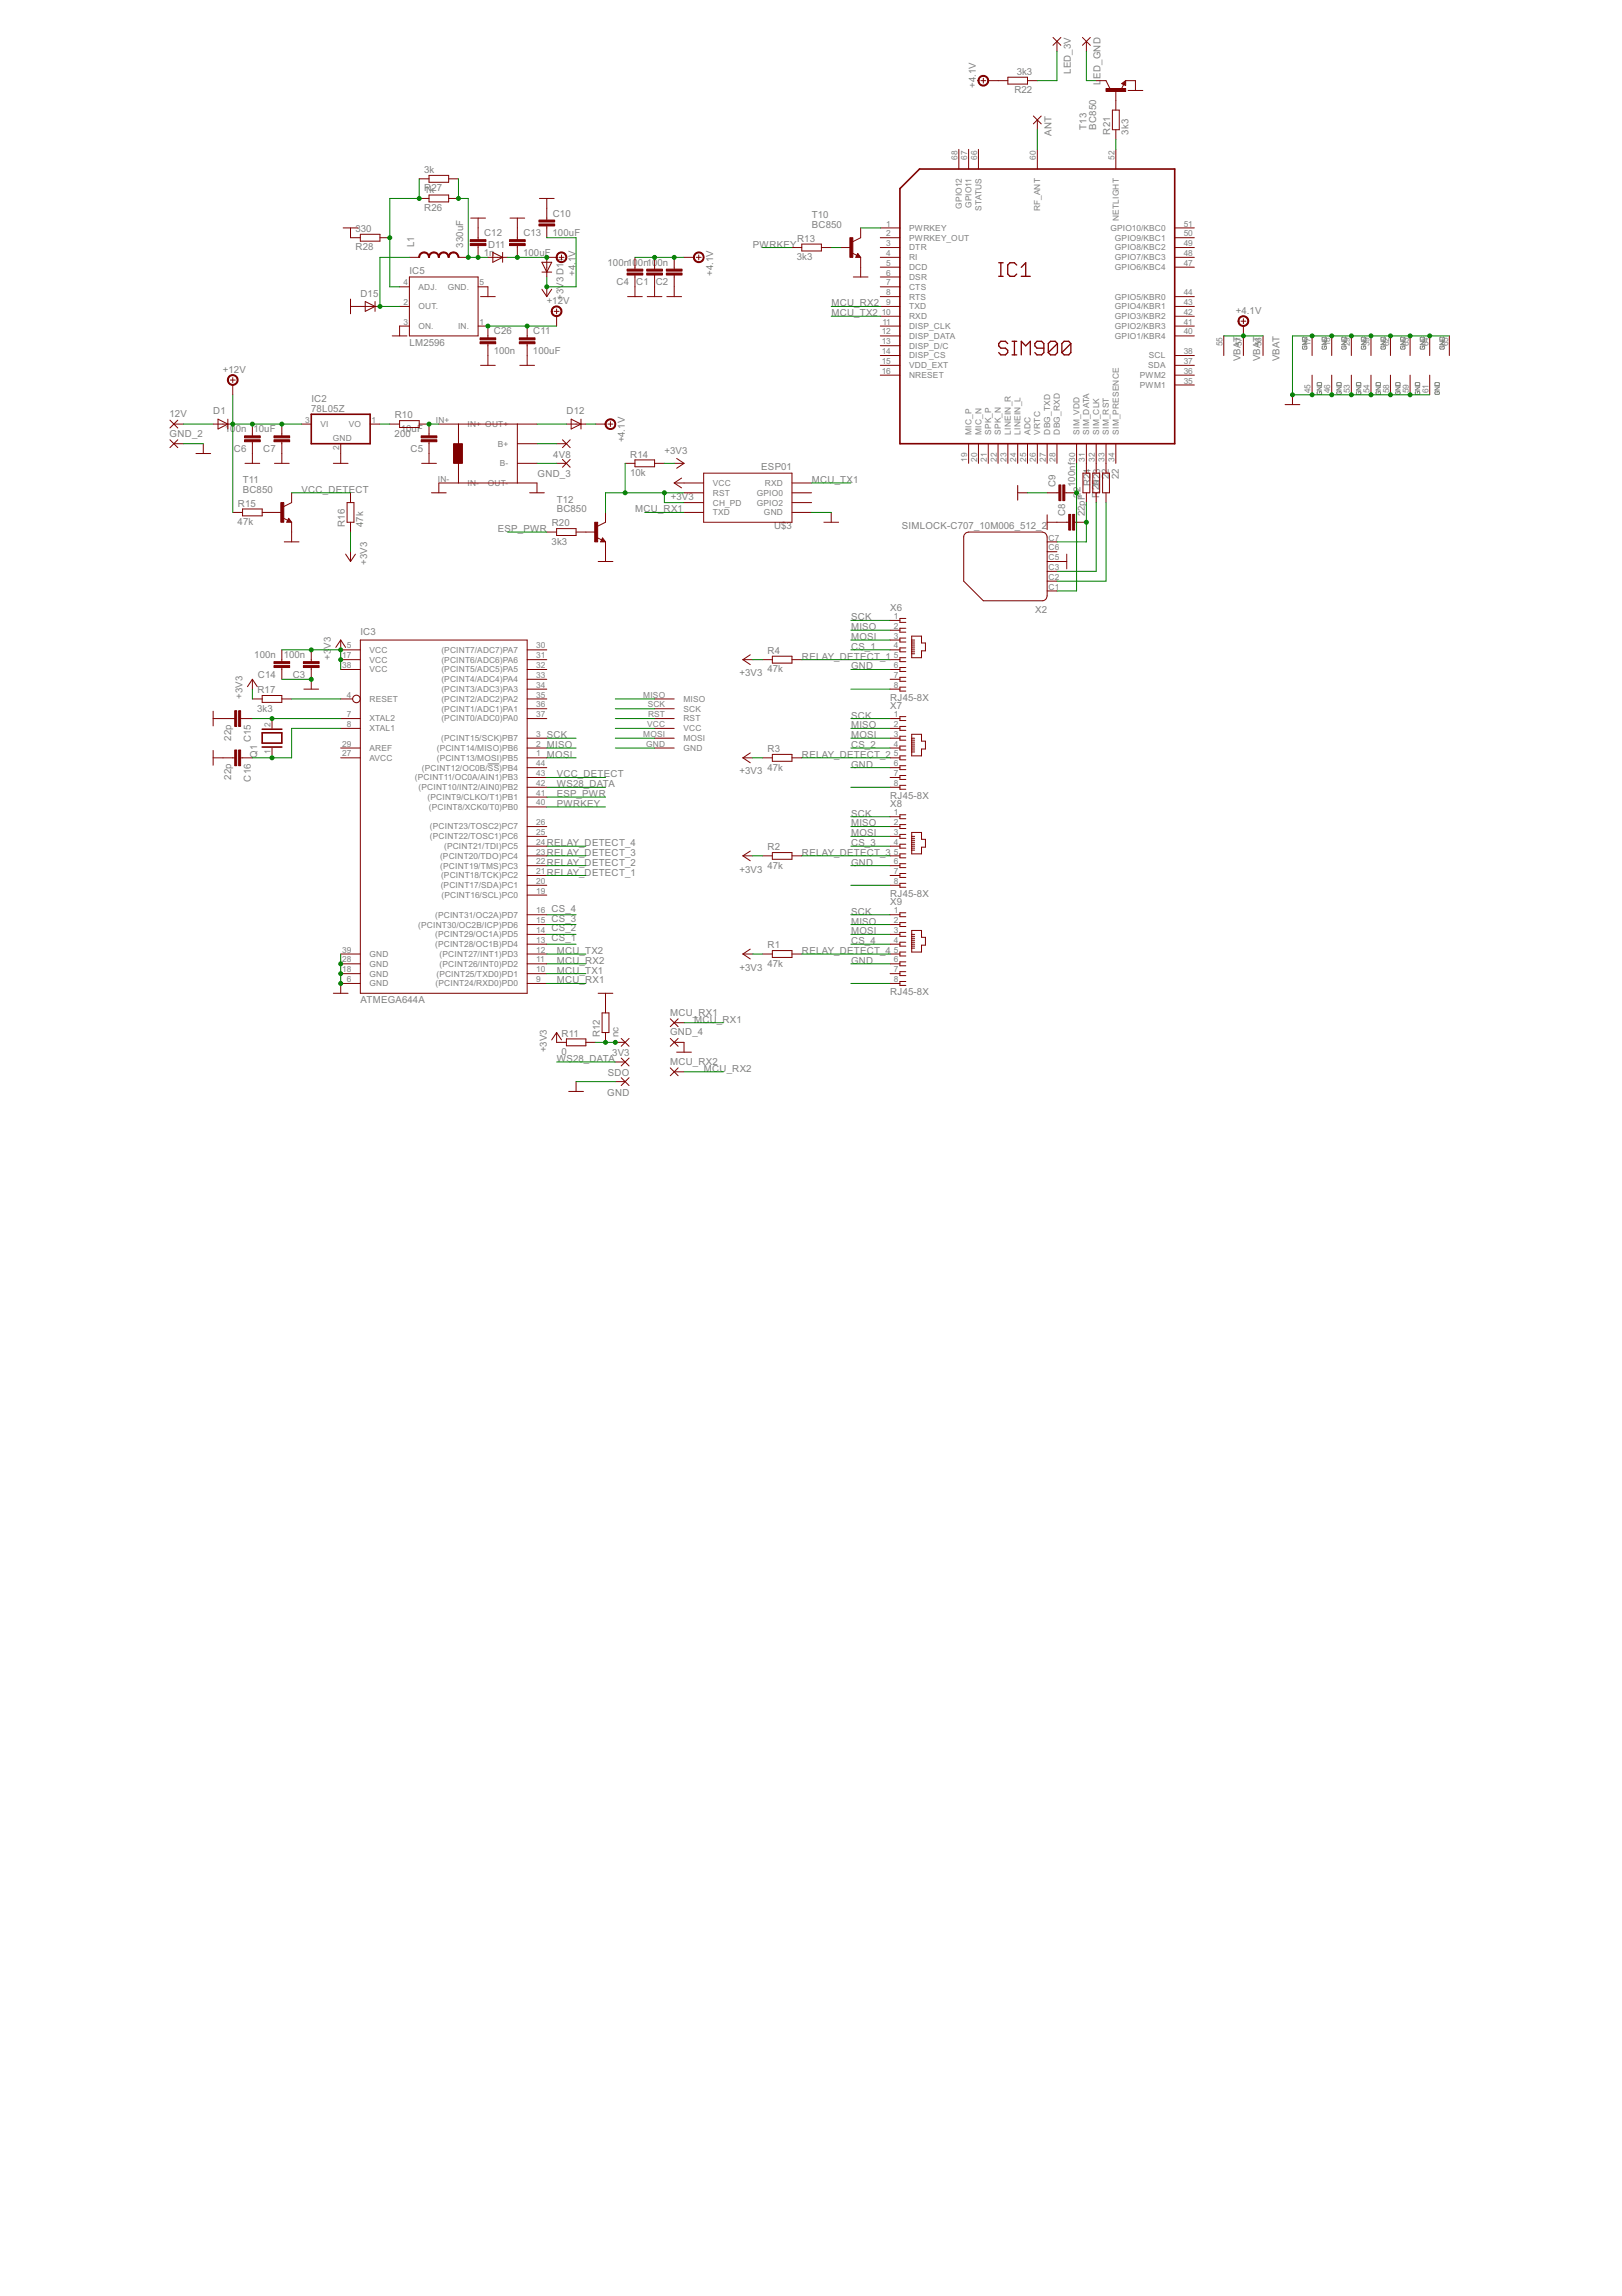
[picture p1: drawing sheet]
<svg xmlns="http://www.w3.org/2000/svg" width="210mm" height="297mm" viewBox="0 0 210 297" stroke-linecap="round" stroke-linejoin="round" font-family="sans-serif">
<defs><g id="words">
<g font-size="1.4" fill="#808080">
<text x="126.3" y="11.4" transform="rotate(-90 126.3 11.4)">+4.1V</text>
<text x="131.6" y="9.7">3k3</text>
<text x="138.6" y="9.6" transform="rotate(-90 138.6 9.6)">LED_3V</text>
<text x="142.4" y="10.9" transform="rotate(-90 142.4 10.9)">LED_GND</text>
<text x="131.3" y="12.1">R22</text>
<text x="136.1" y="17.5" transform="rotate(-90 136.1 17.5)">ANT</text>
<text x="140.6" y="16.8" transform="rotate(-90 140.6 16.8)">T13</text>
<text x="141.9" y="16.8" transform="rotate(-90 141.9 16.8)">BC850</text>
<text x="143.6" y="17.4" transform="rotate(-90 143.6 17.4)">R21</text>
<text x="146" y="17.4" transform="rotate(-90 146 17.4)">3k3</text>
<text x="54.9" y="22.4">3k</text>
<text x="46" y="30">330</text>
<text x="54.9" y="24.9">1k</text>
<text x="54.9" y="27.3">R26</text>
<text x="54.9" y="24.8">R27</text>
<text x="71.5" y="28">C10</text>
<text x="105.1" y="29.5">BC850</text>
<text x="105.1" y="28.2">T10</text>
<text x="46" y="32.4">R28</text>
<text x="53" y="35.5">IC5</text>
<text x="53.6" y="32" transform="rotate(-90 53.6 32)">L1</text>
<text x="60" y="32" transform="rotate(-90 60 32)">330uF</text>
<text x="62.6" y="33.1">1n</text>
<text x="62.6" y="30.6">C12</text>
<text x="63.2" y="32">D11</text>
<text x="67.7" y="33.1">100uF</text>
<text x="67.7" y="30.6">C13</text>
<text x="71.5" y="30.6">100uF</text>
<text x="74.5" y="35.7" transform="rotate(-90 74.5 35.7)">+4.1V</text>
<text x="78.6" y="34.4">100n100n100n</text>
<text x="92.3" y="35.7" transform="rotate(-90 92.3 35.7)">+4.1V</text>
<text x="97.4" y="32">PWRKEY</text>
<text x="103.1" y="33.7">3k3</text>
<text x="103.2" y="31.3">R13</text>
<text x="46.6" y="38.4">D15</text>
<text x="70.8" y="39.3">+12V</text>
<text x="72.9" y="38.8" transform="rotate(-90 72.9 38.8)">+3V3D14</text>
<text x="79.8" y="36.9">C4 C1 C2</text>
<text x="107.6" y="40.9">MCU_TX2</text>
<text x="107.6" y="39.6">MCU_RX2</text>
<text x="159.9" y="40.6">+4.1V</text>
<text x="53" y="44.7">LM2596</text>
<text x="63.9" y="45.8">100n</text>
<text x="63.9" y="43.3">C26</text>
<text x="69" y="45.8">100uF</text>
<text x="69" y="43.3">C11</text>
<text x="160.5" y="46.7" transform="rotate(-90 160.5 46.7)">VBAT</text>
<text x="163.1" y="46.7" transform="rotate(-90 163.1 46.7)">VBAT</text>
<text x="165.6" y="46.7" transform="rotate(-90 165.6 46.7)">VBAT</text>
<text x="21.9" y="53.9">12V</text>
<text x="27.6" y="53.6">D1</text>
<text x="28.8" y="48.2">+12V</text>
<text x="40.3" y="53.3">78L05Z</text>
<text x="40.3" y="52">IC2</text>
<text x="73.3" y="53.6">D12</text>
<text x="22" y="56.5">GND_2</text>
<text x="29.1" y="56">10</text>
<text x="30.3" y="58.5">C6</text>
<text x="30.5" y="56">0n 10uF</text>
<text x="34.1" y="58.5">C7</text>
<text x="51.1" y="56.5">200</text>
<text x="51.1" y="54.1">R10</text>
<text x="51.9" y="56">10uF</text>
<text x="53.1" y="58.5">C5</text>
<text x="71.6" y="59.2">4V8</text>
<text x="80.8" y="57.2" transform="rotate(-90 80.8 57.2)">+4.1V</text>
<text x="81.6" y="59.2">R14</text>
<text x="86" y="58.7">+3V3</text>
<text x="30.8" y="65.6">R15</text>
<text x="31.4" y="63.8">BC850</text>
<text x="31.4" y="62.5">T11</text>
<text x="39" y="63.8">VCC_DETECT</text>
<text x="69.6" y="61.8">GND_3</text>
<text x="72" y="65">T12</text>
<text x="81.5" y="61.6">10k</text>
<text x="86.8" y="64.6">+3V3</text>
<text x="98.5" y="60.8">ESP01</text>
<text x="105.1" y="62.5">MCU_TX1</text>
<text x="136.6" y="63" transform="rotate(-90 136.6 63)">C9</text>
<text x="139.1" y="63" transform="rotate(-90 139.1 63)">100nf</text>
<text x="139.8" y="64.4" transform="rotate(-90 139.8 64.4)">22</text>
<text x="141.1" y="62.9" transform="rotate(-90 141.1 62.9)">R24</text>
<text x="142.2" y="64.4" transform="rotate(-90 142.2 64.4)">R2R23</text>
<text x="142.2" y="62.7" transform="rotate(-90 142.2 62.7)">5</text>
<text x="143.5" y="62" transform="rotate(-90 143.5 62)">22</text>
<text x="144.8" y="62" transform="rotate(-90 144.8 62)">22</text>
<text x="30.8" y="67.9">47k</text>
<text x="44.6" y="68.2" transform="rotate(-90 44.6 68.2)">R16</text>
<text x="47" y="68.2" transform="rotate(-90 47 68.2)">47k</text>
<text x="64.4" y="68.8">ESP_PWR</text>
<text x="71.4" y="70.5">3k3</text>
<text x="71.4" y="68.1">R20</text>
<text x="72" y="66.3">BC850</text>
<text x="82.2" y="66.3">MCU_RX1</text>
<text x="100.2" y="68.5">U$3</text>
<text x="116.7" y="68.5">SIMLOCK-C707_10M006_512_2</text>
<text x="137.9" y="66.8" transform="rotate(-90 137.9 66.8)">C8</text>
<text x="140.4" y="66.8" transform="rotate(-90 140.4 66.8)">22pF</text>
<text x="47.5" y="73.1" transform="rotate(-90 47.5 73.1)">+3V3</text>
<text x="42.8" y="83.9" transform="rotate(-90 42.8 83.9)">V3</text>
<text x="46.6" y="82.2">IC3</text>
<text x="110.1" y="81.5">MISO</text>
<text x="110.1" y="80.3">SCK</text>
<text x="110.1" y="82.8">MOSI</text>
<text x="115.2" y="79">X6</text>
<text x="134" y="79.2">X2</text>
<text x="32.9" y="85.2">100n</text>
<text x="33.3" y="89.7">R17</text>
<text x="33.4" y="87.7">C14</text>
<text x="36.7" y="85.2">100n</text>
<text x="37.9" y="87.7">C3</text>
<text x="42.8" y="85.3" transform="rotate(-90 42.8 85.3)">+3</text>
<text x="95.7" y="87.5">+3V3</text>
<text x="99.3" y="87">47k</text>
<text x="99.3" y="84.6">R4</text>
<text x="103.8" y="85.3">RELAY_DETECT_1</text>
<text x="110.1" y="86.6">GND</text>
<text x="110.1" y="84.1">CS_1</text>
<text x="29.9" y="95.8" transform="rotate(-90 29.9 95.8)">22p</text>
<text x="31.4" y="90.4" transform="rotate(-90 31.4 90.4)">+3V3</text>
<text x="33.3" y="92.1">3k3</text>
<text x="70.8" y="95.5">SCK</text>
<text x="110.1" y="94.2">MISO</text>
<text x="110.1" y="93">SCK</text>
<text x="110.1" y="95.5">MOSI</text>
<text x="115.2" y="90.7">RJ45-8X</text>
<text x="115.2" y="91.7">X7</text>
<text x="29.9" y="100.9" transform="rotate(-90 29.9 100.9)">22p</text>
<text x="32.5" y="101.1" transform="rotate(-90 32.5 101.1)">C16</text>
<text x="32.5" y="96" transform="rotate(-90 32.5 96)">C15</text>
<text x="33.3" y="98" transform="rotate(-90 33.3 98)">Q1</text>
<text x="70.8" y="96.8">MISO</text>
<text x="70.8" y="98">MOSI</text>
<text x="72" y="100.6">VCC_DETECT</text>
<text x="72" y="101.8">WS28_DATA</text>
<text x="95.7" y="100.2">+3V3</text>
<text x="99.3" y="99.7">47k</text>
<text x="99.3" y="97.3">R3</text>
<text x="103.8" y="98">RELAY_DETECT_2</text>
<text x="110.1" y="99.3">GND</text>
<text x="110.1" y="96.8">CS_2</text>
<text x="72" y="104.4">PWRKEY</text>
<text x="72" y="103.1">ESP_PWR</text>
<text x="110.1" y="106.9">MISO</text>
<text x="110.1" y="105.7">SCK</text>
<text x="115.2" y="103.4">RJ45-8X</text>
<text x="115.2" y="104.4">X8</text>
<text x="70.8" y="113.3">RELAY_DETECT_1</text>
<text x="70.8" y="112">RELAY_DETECT_2</text>
<text x="70.8" y="110.7">RELAY_DETECT_3</text>
<text x="70.8" y="109.5">RELAY_DETECT_4</text>
<text x="95.7" y="112.9">+3V3</text>
<text x="99.3" y="112.4">47k</text>
<text x="99.3" y="110">R2</text>
<text x="103.8" y="110.7">RELAY_DETECT_3</text>
<text x="110.1" y="112">GND</text>
<text x="110.1" y="108.2">MOSI</text>
<text x="110.1" y="109.5">CS_3</text>
<text x="71.4" y="119.2">CS_3</text>
<text x="71.4" y="118">CS_4</text>
<text x="110.1" y="119.6">MISO</text>
<text x="110.1" y="118.4">SCK</text>
<text x="115.2" y="116.1">RJ45-8X</text>
<text x="115.2" y="117.1">X9</text>
<text x="71.4" y="121.8">CS_1</text>
<text x="71.4" y="120.5">CS_2</text>
<text x="72" y="126">MCU_TX1</text>
<text x="72" y="123.4">MCU_TX2</text>
<text x="72" y="124.7">MCU_RX2</text>
<text x="95.7" y="125.6">+3V3</text>
<text x="99.3" y="125.1">47k</text>
<text x="99.3" y="122.7">R1</text>
<text x="103.8" y="123.4">RELAY_DETECT_4</text>
<text x="110.1" y="124.7">GND</text>
<text x="110.1" y="120.9">MOSI</text>
<text x="110.1" y="122.2">CS_4</text>
<text x="46.6" y="129.8">ATMEGA644A</text>
<text x="72" y="127.2">MCU_RX1</text>
<text x="86.7" y="131.4">MCU_RX1</text>
<text x="115.2" y="128.8">RJ45-8X</text>
<text x="70.8" y="136.1" transform="rotate(-90 70.8 136.1)">+3V3</text>
<text x="72" y="137.4">WS28_DATA</text>
<text x="72.7" y="136.5">0</text>
<text x="72.7" y="134.1">R11</text>
<text x="77.6" y="134.2" transform="rotate(-90 77.6 134.2)">R12</text>
<text x="79.2" y="136.7">3V3</text>
<text x="80" y="134.2" transform="rotate(-90 80 134.2)">nc</text>
<text x="86.7" y="133.9">GND_4</text>
<text x="86.7" y="137.7">MCU_RX2</text>
<text x="89.8" y="132.3">MCU_RX1</text>
<text x="78.6" y="141.7">GND</text>
<text x="78.7" y="139.2">SDO</text>
<text x="91.1" y="138.7">MCU_RX2</text>
</g>
<g font-size="1.2" fill="#808080">
<text x="123.9" y="20.7" transform="rotate(-90 123.9 20.7)">68</text>
<text x="125.2" y="20.7" transform="rotate(-90 125.2 20.7)">67</text>
<text x="126.4" y="20.7" transform="rotate(-90 126.4 20.7)">66</text>
<text x="134.1" y="20.7" transform="rotate(-90 134.1 20.7)">60</text>
<text x="144.2" y="20.7" transform="rotate(-90 144.2 20.7)">52</text>
<text x="114.7" y="29.3">1</text>
<text x="117.6" y="29.9">PWRKEY</text>
<text x="124.5" y="27" transform="rotate(-90 124.5 27)">GPIO12</text>
<text x="125.7" y="26.9" transform="rotate(-90 125.7 26.9)">GPIO11</text>
<text x="127" y="27.3" transform="rotate(-90 127 27.3)">STATUS</text>
<text x="134.6" y="27.4" transform="rotate(-90 134.6 27.4)">RF_ANT</text>
<text x="143.7" y="29.9">GPIO10/KBC0</text>
<text x="144.8" y="28.6" transform="rotate(-90 144.8 28.6)">NETLIGHT</text>
<text x="153.2" y="29.3">51</text>
<text x="114.7" y="30.6">2</text>
<text x="114.7" y="31.8">3</text>
<text x="114.7" y="33.1">4</text>
<text x="114.7" y="34.4">5</text>
<text x="114.7" y="35.7">6</text>
<text x="117.6" y="31.1">PWRKEY_OUT</text>
<text x="117.6" y="32.4">DTR</text>
<text x="117.6" y="33.7">RI</text>
<text x="117.6" y="34.9">DCD</text>
<text x="144.3" y="34.9">GPIO6/KBC4</text>
<text x="144.3" y="33.7">GPIO7/KBC3</text>
<text x="144.3" y="32.4">GPIO8/KBC2</text>
<text x="144.3" y="31.1">GPIO9/KBC1</text>
<text x="153.2" y="34.4">47</text>
<text x="153.2" y="33.1">48</text>
<text x="153.2" y="31.8">49</text>
<text x="153.2" y="30.6">50</text>
<text x="52.2" y="36.9">4</text>
<text x="52.2" y="39.5">2</text>
<text x="54.2" y="37.5">ADJ.</text>
<text x="54.2" y="40">OUT.</text>
<text x="57.9" y="37.5">GND.</text>
<text x="62" y="36.9">5</text>
<text x="114.1" y="40.7">10</text>
<text x="114.7" y="36.9">7</text>
<text x="114.7" y="38.2">8</text>
<text x="114.7" y="39.5">9</text>
<text x="117.6" y="36.2">DSR</text>
<text x="117.6" y="37.5">CTS</text>
<text x="117.6" y="38.8">RTS</text>
<text x="117.6" y="40">TXD</text>
<text x="117.6" y="41.3">RXD</text>
<text x="144.3" y="41.3">GPIO3/KBR2</text>
<text x="144.3" y="40">GPIO4/KBR1</text>
<text x="144.3" y="38.8">GPIO5/KBR0</text>
<text x="153.2" y="40.7">42</text>
<text x="153.2" y="39.5">43</text>
<text x="153.2" y="38.2">44</text>
<text x="52.2" y="42">3</text>
<text x="54.2" y="42.6">ON.</text>
<text x="59.3" y="42.6">IN.</text>
<text x="62" y="42">1</text>
<text x="114.1" y="43.3">12</text>
<text x="114.1" y="44.5">13</text>
<text x="114.1" y="45.8">14</text>
<text x="114.1" y="47.1">15</text>
<text x="114.2" y="42">11</text>
<text x="117.6" y="42.6">DISP_CLK</text>
<text x="117.6" y="43.8">DISP_DATA</text>
<text x="117.6" y="45.1">DISP_D/C</text>
<text x="117.6" y="46.4">DISP_CS</text>
<text x="117.6" y="47.6">VDD_EXT</text>
<text x="144.3" y="43.8">GPIO1/KBR4</text>
<text x="144.3" y="42.6">GPIO2/KBR3</text>
<text x="148.6" y="47.6">SDA</text>
<text x="148.7" y="46.4">SCL</text>
<text x="153.2" y="47.1">37</text>
<text x="153.2" y="45.8">38</text>
<text x="153.2" y="43.3">40</text>
<text x="153.2" y="42">41</text>
<text x="158.2" y="44.8" transform="rotate(-90 158.2 44.8)">55</text>
<text x="160.7" y="44.8" transform="rotate(-90 160.7 44.8)">57</text>
<text x="163.3" y="44.8" transform="rotate(-90 163.3 44.8)">56</text>
<text x="169.6" y="44.8" transform="rotate(-90 169.6 44.8)">17</text>
<text x="172.2" y="44.8" transform="rotate(-90 172.2 44.8)">18</text>
<text x="174.7" y="44.8" transform="rotate(-90 174.7 44.8)">29</text>
<text x="177.2" y="44.8" transform="rotate(-90 177.2 44.8)">39</text>
<text x="179.8" y="44.8" transform="rotate(-90 179.8 44.8)">62</text>
<text x="182.3" y="44.8" transform="rotate(-90 182.3 44.8)">63</text>
<text x="184.8" y="44.8" transform="rotate(-90 184.8 44.8)">64</text>
<text x="187.4" y="44.8" transform="rotate(-90 187.4 44.8)">65</text>
<text x="114.1" y="48.3">16</text>
<text x="117.6" y="48.9">NRESET</text>
<text x="147.5" y="50.2">PWM1</text>
<text x="147.5" y="48.9">PWM2</text>
<text x="153.2" y="49.6">35</text>
<text x="153.2" y="48.3">36</text>
<text x="169.6" y="50.9" transform="rotate(-90 169.6 50.9)">45</text>
<text x="172.2" y="50.9" transform="rotate(-90 172.2 50.9)">46</text>
<text x="174.7" y="50.9" transform="rotate(-90 174.7 50.9)">53</text>
<text x="177.2" y="50.9" transform="rotate(-90 177.2 50.9)">54</text>
<text x="179.8" y="50.9" transform="rotate(-90 179.8 50.9)">58</text>
<text x="182.3" y="50.9" transform="rotate(-90 182.3 50.9)">59</text>
<text x="184.8" y="50.9" transform="rotate(-90 184.8 50.9)">61</text>
<text x="39.5" y="54.7">3</text>
<text x="41.5" y="55.3">VI</text>
<text x="43.1" y="57">GND</text>
<text x="43.9" y="58.2" transform="rotate(-90 43.9 58.2)">2</text>
<text x="45.1" y="55.3">VO</text>
<text x="48.1" y="54.7">1</text>
<text x="56.4" y="54.7">IN+</text>
<text x="60.5" y="55.3">IN+ OUT+</text>
<text x="64.4" y="57.8">B+</text>
<text x="125.2" y="59.8" transform="rotate(-90 125.2 59.8)">19</text>
<text x="125.7" y="56.2" transform="rotate(-90 125.7 56.2)">MIC_P</text>
<text x="126.4" y="59.8" transform="rotate(-90 126.4 59.8)">20</text>
<text x="127" y="56.2" transform="rotate(-90 127 56.2)">MIC_N</text>
<text x="127.7" y="59.8" transform="rotate(-90 127.7 59.8)">21</text>
<text x="128.3" y="56.2" transform="rotate(-90 128.3 56.2)">SPK_P</text>
<text x="129" y="59.8" transform="rotate(-90 129 59.8)">22</text>
<text x="129.5" y="56.2" transform="rotate(-90 129.5 56.2)">SPK_N</text>
<text x="130.3" y="59.8" transform="rotate(-90 130.3 59.8)">23</text>
<text x="130.8" y="56.2" transform="rotate(-90 130.8 56.2)">LINEIN_R</text>
<text x="131.5" y="59.8" transform="rotate(-90 131.5 59.8)">24</text>
<text x="132.1" y="56.2" transform="rotate(-90 132.1 56.2)">LINEIN_L</text>
<text x="132.8" y="59.8" transform="rotate(-90 132.8 59.8)">25</text>
<text x="133.3" y="56.2" transform="rotate(-90 133.3 56.2)">ADC</text>
<text x="134.1" y="59.8" transform="rotate(-90 134.1 59.8)">26</text>
<text x="134.6" y="56.2" transform="rotate(-90 134.6 56.2)">VRTC</text>
<text x="135.3" y="59.8" transform="rotate(-90 135.3 59.8)">27</text>
<text x="135.9" y="56.2" transform="rotate(-90 135.9 56.2)">DBG_TXD</text>
<text x="136.6" y="59.8" transform="rotate(-90 136.6 59.8)">28</text>
<text x="137.2" y="56.2" transform="rotate(-90 137.2 56.2)">DBG_RXD</text>
<text x="139.1" y="59.8" transform="rotate(-90 139.1 59.8)">30</text>
<text x="139.7" y="56.2" transform="rotate(-90 139.7 56.2)">SIM_VDD</text>
<text x="140.4" y="59.8" transform="rotate(-90 140.4 59.8)">31</text>
<text x="141" y="56.2" transform="rotate(-90 141 56.2)">SIM_DATA</text>
<text x="141.7" y="59.8" transform="rotate(-90 141.7 59.8)">32</text>
<text x="142.2" y="56.2" transform="rotate(-90 142.2 56.2)">SIM_CLK</text>
<text x="142.9" y="59.8" transform="rotate(-90 142.9 59.8)">33</text>
<text x="143.5" y="56.2" transform="rotate(-90 143.5 56.2)">SIM_RST</text>
<text x="144.2" y="59.8" transform="rotate(-90 144.2 59.8)">34</text>
<text x="144.8" y="56.2" transform="rotate(-90 144.8 56.2)">SIM_PRESENCE</text>
<text x="56.7" y="62.3">IN-</text>
<text x="60.5" y="62.9">IN-</text>
<text x="63.1" y="62.9">OUT-</text>
<text x="64.7" y="60.3">B-</text>
<text x="92.3" y="65.4">CH_PD</text>
<text x="92.3" y="64.1">RST</text>
<text x="92.3" y="62.9">VCC</text>
<text x="97.9" y="65.4">GPIO2</text>
<text x="97.9" y="64.1">GPIO0</text>
<text x="99" y="62.9">RXD</text>
<text x="92.3" y="66.7">TXD</text>
<text x="98.9" y="66.7">GND</text>
<text x="135.7" y="71.2">C6</text>
<text x="135.7" y="69.9">C7</text>
<text x="135.7" y="76.3">C1</text>
<text x="135.7" y="75">C2</text>
<text x="135.7" y="73.7">C3</text>
<text x="135.7" y="72.5">C5</text>
<text x="44.9" y="83.9">5</text>
<text x="69.4" y="83.9">30</text>
<text x="115.7" y="80.1">1</text>
<text x="115.7" y="81.4">2</text>
<text x="115.7" y="82.6">3</text>
<text x="115.7" y="83.9">4</text>
<text x="44.3" y="85.2">17</text>
<text x="44.3" y="86.4">38</text>
<text x="47.8" y="85.7">VCC</text>
<text x="47.8" y="84.5">VCC</text>
<text x="47.8" y="87">VCC</text>
<text x="57.1" y="85.7">(PCINT6/ADC6)PA6</text>
<text x="57.1" y="84.5">(PCINT7/ADC7)PA7</text>
<text x="57.1" y="87">(PCINT5/ADC5)PA5</text>
<text x="57.1" y="88.3">(PCINT4/ADC4)PA4</text>
<text x="57.1" y="89.5">(PCINT3/ADC3)PA3</text>
<text x="69.4" y="85.2">31</text>
<text x="69.4" y="86.4">32</text>
<text x="69.4" y="87.7">33</text>
<text x="69.4" y="89">34</text>
<text x="115.7" y="85.2">5</text>
<text x="115.7" y="86.4">6</text>
<text x="115.7" y="87.7">7</text>
<text x="115.7" y="89">8</text>
<text x="35" y="94.1" transform="rotate(-90 35 94.1)">2</text>
<text x="44.9" y="94.1">8</text>
<text x="44.9" y="92.8">7</text>
<text x="44.9" y="90.2">4</text>
<text x="47.8" y="94.6">XTAL1</text>
<text x="47.8" y="93.3">XTAL2</text>
<text x="47.8" y="90.8">RESET</text>
<text x="57.1" y="95.9">(PCINT15/SCK)PB7</text>
<text x="57.1" y="90.8">(PCINT2/ADC2)PA2</text>
<text x="57.1" y="92.1">(PCINT1/ADC1)PA1</text>
<text x="57.1" y="93.3">(PCINT0/ADC0)PA0</text>
<text x="69.4" y="95.3">3</text>
<text x="69.4" y="90.2">35</text>
<text x="69.4" y="91.5">36</text>
<text x="69.4" y="92.8">37</text>
<text x="83.2" y="90.2">MISO</text>
<text x="83.2" y="95.3">MOSI</text>
<text x="83.8" y="94.1">VCC</text>
<text x="83.8" y="91.5">SCK</text>
<text x="83.9" y="92.8">RST</text>
<text x="88.4" y="90.8">MISO</text>
<text x="88.4" y="92.1">SCK</text>
<text x="88.4" y="93.3">RST</text>
<text x="88.4" y="94.6">VCC</text>
<text x="88.4" y="95.9">MOSI</text>
<text x="115.7" y="92.8">1</text>
<text x="115.7" y="94.1">2</text>
<text x="115.7" y="95.3">3</text>
<text x="35" y="97.5" transform="rotate(-90 35 97.5)">1</text>
<text x="44.3" y="97.9">27</text>
<text x="44.3" y="96.6">29</text>
<text x="47.8" y="98.4">AVCC</text>
<text x="47.8" y="97.1">AREF</text>
<text x="53.7" y="101">(PCINT11/OC0A/AIN1)PB3</text>
<text x="54.6" y="99.7">(PCINT12/OC0B/SS)PB4</text>
<text x="56.5" y="97.1">(PCINT14/MISO)PB6</text>
<text x="56.5" y="98.4">(PCINT13/MOSI)PB5</text>
<text x="69.4" y="96.6">2</text>
<text x="69.4" y="97.9">1</text>
<text x="69.4" y="99.1">44</text>
<text x="69.4" y="100.4">43</text>
<text x="69.4" y="101.7">42</text>
<text x="83.6" y="96.6">GND</text>
<text x="88.4" y="97.1">GND</text>
<text x="115.7" y="96.6">4</text>
<text x="115.7" y="97.9">5</text>
<text x="115.7" y="99.1">6</text>
<text x="115.7" y="100.4">7</text>
<text x="115.7" y="101.7">8</text>
<text x="54.2" y="102.2">(PCINT10/INT2/AIN0)PB2</text>
<text x="55.3" y="103.5">(PCINT9/CLKO/T1)PB1</text>
<text x="55.5" y="104.8">(PCINT8/XCK0/T0)PB0</text>
<text x="55.6" y="107.3">(PCINT23/TOSC2)PC7</text>
<text x="69.4" y="106.7">26</text>
<text x="69.4" y="102.9">41</text>
<text x="69.4" y="104.2">40</text>
<text x="115.7" y="105.5">1</text>
<text x="115.7" y="106.7">2</text>
<text x="55.6" y="108.6">(PCINT22/TOSC1)PC6</text>
<text x="56.9" y="111.1">(PCINT20/TDO)PC4</text>
<text x="57" y="112.4">(PCINT19/TMS)PC3</text>
<text x="57.1" y="113.7">(PCINT18/TCK)PC2</text>
<text x="57.5" y="109.8">(PCINT21/TDI)PC5</text>
<text x="69.4" y="108">25</text>
<text x="69.4" y="109.3">24</text>
<text x="69.4" y="110.6">23</text>
<text x="69.4" y="111.8">22</text>
<text x="69.4" y="113.1">21</text>
<text x="115.7" y="108">3</text>
<text x="115.7" y="109.3">4</text>
<text x="115.7" y="110.6">5</text>
<text x="115.7" y="111.8">6</text>
<text x="115.7" y="113.1">7</text>
<text x="56.3" y="118.7">(PCINT31/OC2A)PD7</text>
<text x="57" y="114.9">(PCINT17/SDA)PC1</text>
<text x="57.1" y="116.2">(PCINT16/SCL)PC0</text>
<text x="69.4" y="118.2">16</text>
<text x="69.4" y="119.4">15</text>
<text x="69.4" y="114.4">20</text>
<text x="69.4" y="115.6">19</text>
<text x="115.7" y="114.4">8</text>
<text x="115.7" y="118.2">1</text>
<text x="115.7" y="119.4">2</text>
<text x="44.3" y="125.8">18</text>
<text x="44.3" y="124.5">28</text>
<text x="44.3" y="123.3">39</text>
<text x="47.8" y="125.1">GND</text>
<text x="47.8" y="123.8">GND</text>
<text x="54.1" y="120">(PCINT30/OC2B/ICP)PD6</text>
<text x="56.3" y="121.3">(PCINT29/OC1A)PD5</text>
<text x="56.3" y="122.5">(PCINT28/OC1B)PD4</text>
<text x="56.9" y="123.8">(PCINT27/INT1)PD3</text>
<text x="56.9" y="125.1">(PCINT26/INT0)PD2</text>
<text x="69.4" y="120.7">14</text>
<text x="69.4" y="122">13</text>
<text x="69.4" y="123.3">12</text>
<text x="69.4" y="124.5">11</text>
<text x="69.4" y="125.8">10</text>
<text x="115.7" y="120.7">3</text>
<text x="115.7" y="122">4</text>
<text x="115.7" y="123.3">5</text>
<text x="115.7" y="124.5">6</text>
<text x="115.7" y="125.8">7</text>
<text x="44.9" y="127.1">6</text>
<text x="47.8" y="126.3">GND</text>
<text x="47.8" y="127.6">GND</text>
<text x="56.4" y="127.6">(PCINT24/RXD0)PD0</text>
<text x="56.5" y="126.3">(PCINT25/TXD0)PD1</text>
<text x="69.4" y="127.1">9</text>
<text x="115.7" y="127.1">8</text>
</g>
</g></defs>
<g fill="none" stroke="#808080" stroke-width=".13">
<path d="M168.6 43.7v-.1h.4l.1 .4h-.5zM168.6 44.2h.5l-.5 .4h.5M168.6 44.8v.1v.3h.4l.1-.1-.1-.3h-.2v.2M170.5 49.6v-.1h.4l.1 .4h-.5zM170.5 50.1h.5l-.5 .4h.5M170.5 50.7v.1v.2h.4l.1-.1-.1-.2h-.1v.1M171.1 44.2h.6l-.6 .4h.6M171.1 43.7l.1-.1h.4l.1 .4h-.6zM171.2 44.8l-.1 .1 .1 .3h.4l.1-.1-.1-.3h-.2v.2M173 50.1h.6l-.6 .4h.6M173 49.6l.1-.1h.4l.1 .4h-.6zM173.1 50.7l-.1 .1 .1 .2h.4l.1-.1-.1-.2h-.2v.1"/>
<path d="M173.6 44.2h.6l-.6 .4h.6M173.6 43.7l.1-.1h.4l.1 .4h-.6zM173.7 44.8l-.1 .1 .1 .3h.4l.1-.1-.1-.3h-.2v.2M175.5 50.1h.6l-.6 .4h.6M175.5 49.6l.1-.1h.4l.1 .4h-.6zM175.6 50.7l-.1 .1 .1 .2h.4l.1-.1-.1-.2h-.2v.1M176.2 44.2h.5l-.5 .4h.5M176.2 43.7l.1-.1h.4v.4h-.5zM176.3 44.8l-.1 .1 .1 .3h.4v-.1v-.3h-.2v.2M178.1 50.1h.5l-.5 .4h.5M178.1 49.6l.1-.1h.4v.4h-.5zM178.2 50.7l-.1 .1 .1 .2h.4v-.1v-.2h-.2v.1"/>
<path d="M178.7 44.2h.6l-.6 .4h.6M178.7 43.7l.1-.1h.4l.1 .4h-.6zM178.8 44.8l-.1 .1 .1 .3h.4l.1-.1-.1-.3h-.2v.2M180.6 50.1h.6l-.6 .4h.6M180.6 49.6l.1-.1h.4l.1 .4h-.6zM180.7 50.7l-.1 .1 .1 .2h.4l.1-.1-.1-.2h-.2v.1M181.3 44.2h.5l-.5 .4h.5M181.3 43.7v-.1h.4l.1 .4h-.5zM181.3 44.8v.1v.3h.4l.1-.1-.1-.3h-.2v.2M183.2 50.1h.5l-.5 .4h.5M183.2 49.6v-.1h.4l.1 .4h-.5zM183.2 50.7v.1v.2h.4l.1-.1-.1-.2h-.2v.1"/>
<path d="M183.8 44.2h.6l-.6 .4h.6M183.8 43.7l.1-.1h.4l.1 .4h-.6zM183.9 44.8l-.1 .1 .1 .3h.4l.1-.1-.1-.3h-.2v.2M185.7 50.1h.6l-.6 .4h.6M185.7 49.6l.1-.1h.4l.1 .4h-.6zM185.8 50.7l-.1 .1 .1 .2h.4l.1-.1-.1-.2h-.2v.1M186.3 44.2h.6l-.6 .4h.6M186.3 43.7l.1-.1h.4l.1 .4h-.6zM186.4 44.8l-.1 .1 .1 .3h.4l.1-.1-.1-.3h-.2v.2M63.1 98.8h1.5"/>
</g>
<path d="M119 21.9h33v35.5h-35.5v-33zM40.3 53.6h7.6v3.8h-7.6zM33.9 94.8h2.6v1.3h-2.6zM33.9 94.3h2.6M33.9 96.6h2.6" fill="none" stroke="#800000" stroke-width=".21"/>
<g fill="none" stroke="#800000" stroke-width=".17">
<path d="M129.2 35.8h.6M129.2 34h.6M129.5 34v1.8M131.6 34.3l-.3-.3h-.6l-.3 .3v1.2l.3 .3h.6l.3-.3M132.2 35.8h1.1M132.2 34.6l.5-.6v1.8M130.4 44.4l-.3-.2h-.6l-.3 .2v.3l.3 .3h.6l.3 .3v.3l-.3 .3h-.6l-.3-.3M131 44.2h.6M131 45.9h.6M131.3 44.2v1.7M132.2 45.9v-1.7l.5 .5 .6-.5v1.7M135.1 45h-.9l-.3-.3v-.3l.3-.2h.6l.3 .2v1.2l-.3 .3h-.6l-.3-.3"/>
<path d="M136.8 44.4l-.3-.2h-.5l-.3 .2v1.2M136.8 44.4v1.2l-.3 .3h-.5l-.3-.3M136.8 44.4l-1.1 1.2M138.6 44.4l-.3-.2h-.6l-.3 .2v1.2M138.6 44.4v1.2l-.3 .3h-.6l-.3-.3M138.6 44.4l-1.2 1.2"/>
</g>
<g fill="none" stroke="#800000" stroke-width=".13">
<path d="M124.1 19.3v2.6M125.3 19.3v2.6M126.6 19.3v2.6M126.9 10.4h.7M127.3 10.1v.7M127.9 10.4h2.5M130.4 10h2.6v.9h-2.6zM133 10.4h1.2M133.7 15l1 1M134.2 15.5v1.3M134.2 19.3v2.6M134.7 15l-1 1"/>
<path d="M136.3 4.8l1 1.1M136.8 5.4v1.2M137.3 4.8l-1 1.1M140.1 4.8l1 1.1M140.6 5.4v1.2M141.1 4.8l-1 1.1M141.9 10.4h1.2l.5 1.1M144 14.2h.8v2.6h-.8zM144.4 11.7v2.5M144.4 16.8v1.3M144.4 19.3v2.6M145.2 10.8l.5-.4v.7z"/>
<path d="M145.4 10.9l-.3 .7M145.4 10.8h.1v.1l-.2-.1 .3-.2v.3M145.7 10.4h1.2v1.3M146 11.7h1.9M44.4 29.5h1.9M45.4 29.5v1.3h1.2M45.4 39.6h3.8M45.4 38.7v1.9M46.6 30.3h2.6v.9h-2.6zM47.3 39l1.2 .6-1.2 .7zM48.5 39v1.3M49.2 30.8h1.2"/>
<path d="M51.7 37.1h1.3M51.7 39.6h1.3M53 33.3h1.3M53 35.8h8.9v7.7h-8.9zM54.3 25.7h1.2M54.3 23.1h1.2M55.5 25.2h2.6v.9h-2.6zM55.5 22.7h2.6v.9h-2.6zM58.1 25.7h1.2M58.1 23.1h1.2M59.3 33.3h1.3M60.9 28.2h1.9"/>
<path d="M61.9 37.1h1.2v1.3M61.9 28.2v2.8M61.9 31.8v1.5M62.2 38.4h1.9M63.1 33.3h2.6M63.8 32.7l1.2 .6-1.2 .6zM65 32.7v1.2M66 28.2h1.9M67 28.2v2.8M67 31.8v1.5M69.8 25.7h1.9M70.1 33.9h1.3l-.6 1.3z"/>
<path d="M70.1 35.2h1.3M70.1 37.4l.7 1M70.8 25.7v2.8M70.8 29.2v1.6M70.8 37.1v1.3M71.4 37.4l-.6 1M72 33.3h-1.2v2.5M72 40v.6M72.3 33.3h.7M72.7 33v.6M81.2 38.4h1.9M82.2 33.3v1.5"/>
<path d="M82.2 35.6v2.8M83.8 38.4h1.9M84.7 33.3v1.5M84.7 35.6v2.8M86.3 38.4h1.9M87.2 33.3v1.5M87.2 35.6v2.8M88.5 33.3h1.3M90.1 33.3h.6M90.4 33v.6M102.5 32h1.3M103.8 31.6h2.5v.9h-2.5z"/>
<path d="M106.3 32h1.3M108.8 32h1.3M110.3 32.7l.6 .3M110.4 35.8h1.9M111 32.8l.4 .5h-.7zM111 33l.1 .2h-.2l.1-.3 .3 .3h-.4M111.4 29.5v1.3l-1 .5M111.4 33.3v2.5M113.9 29.5h2.6M113.9 30.8h2.6M113.9 32h2.6M113.9 33.3h2.6"/>
<path d="M113.9 34.6h2.6M113.9 35.8h2.6M113.9 37.1h2.6M113.9 38.4h2.6M113.9 39.6h2.6M152 29.5h2.6M152 30.8h2.6M152 32h2.6M152 33.3h2.6M152 34.6h2.6M152 38.4h2.6M152 39.6h2.6"/>
<path d="M22 54.4l1 1M22 56.9l1 1M22.5 54.9h1.3M22.5 57.4h1.3M23 54.4l-1 1M23 56.9l-1 1M25.4 58.7h1.9M26.3 57.4v1.3M27.6 54.9h2.5M28.2 54.2l1.3 .7-1.3 .6zM29.5 54.2v1.3M29.8 49.2h.6"/>
<path d="M30.1 48.9v.6M30.1 49.8v1.3M31.7 59.9h1.9M32.7 54.9v1.5M32.7 57.1v2.8M35.5 59.9h1.9M36.5 54.9v1.5M36.5 57.1v2.8M39 54.9h1.3M43.1 59.9h1.9M44.1 57.4v2.5M47.9 54.9h1.3"/>
<path d="M50.4 54.9h1.3M50.8 43.5h1.9M51.7 54.4h2.6v.9h-2.6zM53 42.2h-1.3v1.3M54.3 54.9h1.2v1.5M54.6 59.9h1.9M55.5 57.1v2.8M56.8 54.9h12.7M59.3 54.9v7.6M61.9 42.2h1.2v1.5M62.2 47.3h1.9M63.1 44.5v2.8"/>
<path d="M67 59.9h2.5M67 57.4h2.5M67 54.9v7.6M67.3 47.3h1.9M68.2 42.2v1.5M68.2 44.5v2.8M71.7 40.3h.6M72 40.9v1.3M72 59.9h1.3M72 57.4h1.3M72.8 56.9l1 1M72.8 59.4l1 1.1"/>
<path d="M73.3 54.9h2.5M73.8 56.9l-1 1M73.8 59.4l-1 1.1M73.9 54.2l1.3 .7-1.3 .6zM75.2 54.2v1.3M77.1 54.9h1.3M78.7 54.9h.6M79 54.5v.7M80.9 59.9h1.3M82.2 59.5h2.5v.9h-2.5zM84.7 59.9h1.3M87.2 59.9h1.3"/>
<path d="M87.6 59.3l.9 .6M88.5 59.9l-.9 .7M113.9 40.9h2.6M113.9 42.2h2.6M113.9 43.5h2.6M113.9 44.7h2.6M113.9 46h2.6M113.9 47.3h2.6M113.9 48.5h2.6M125.3 57.4v2.5M126.6 57.4v2.5M127.9 57.4v2.5"/>
<path d="M129.2 57.4v2.5M130.4 57.4v2.5M131.7 57.4v2.5M133 57.4v2.5M134.2 57.4v2.5M135.5 57.4v2.5M136.8 57.4v2.5M139.3 57.4v2.5M140.6 57.4v3.8M141.9 57.4v3.8M143.1 57.4v3.8M144.4 57.4v2.5"/>
<path d="M152 40.9h2.6M152 42.2h2.6M152 43.5h2.6M152 46h2.6M152 47.3h2.6M152 48.5h2.6M152 49.8h2.6M158.4 43.5v2.5M160.6 41.6h.6M160.9 41.2v.7M160.9 42.2v3.8M163.4 43.5v2.5"/>
<path d="M166.3 52.3h1.9M167.3 51.1v1.2M169.8 43.5v2.5M169.8 48.5v2.6M172.3 43.5v2.5M172.3 48.5v2.6M174.9 43.5v2.5M174.9 48.5v2.6M177.4 43.5v2.5M177.4 48.5v2.6M179.9 43.5v2.5M179.9 48.5v2.6"/>
<path d="M182.5 43.5v2.5M182.5 48.5v2.6M185 43.5v2.5M185 48.5v2.6M187.6 43.5v2.5M30.1 66.3h1.3M31.4 65.8h2.5v.9h-2.5zM33.9 66.3h2.6M36.6 67l.6 .3M36.8 70.1h1.9M37.4 67.1l.3 .5h-.6zM37.4 67.3v.1h-.2l.2-.2 .2 .3h-.4"/>
<path d="M37.7 63.8v1.2l-1 .5M37.7 67.6v2.5M44.7 71.7l.7 .9M44.9 65h.9v2.6h-.9zM45.4 63.8v1.2M45.4 67.6v1.2M45.4 71.4v1.2M46 71.7l-.6 .9M55.8 63.8h1.9M56.8 63.8v-1.3h12.7v1.3M68.5 63.8h1.9M70.8 68.8h1.2"/>
<path d="M72 68.4h2.5v.9h-2.5zM74.5 68.8h2.6M77.3 69.6l.6 .2M77.4 72.6h1.9M78 69.6l.4 .5h-.7zM78 69.8v.2h-.1l.1-.3 .2 .3h-.3M78.4 66.3v1.3l-1.1 .5M78.4 70.1v2.5M87.2 62.5l1 .6M87.2 62.5h3.9M88.2 61.8l-1 .7M88.5 66.3h2.6"/>
<path d="M88.5 65h2.6M88.5 63.8h2.6M91.1 61.2h11.4v6.4h-11.4zM102.5 62.5h2.5M102.5 66.3h2.5M102.5 65h2.5M102.5 63.8h2.5M106.6 67.6h1.9M107.6 66.3v1.3M125 69l.3-.2h9.6a.63 .63 0 0 1 .6 .7v7.6a.63 .63 0 0 1-.6 .6h-7.6l-2.6-2.5v-5.7v-.2zM131.7 62.8v1.9M131.7 63.8h1.3"/>
<path d="M135.5 66.6v1.9M135.5 67.6h2.8M135.5 70.1h1.3M135.5 72.6h2.5M135.5 63.8h1.5M135.5 76.5h1.3M135.5 75.2h1.3M135.5 73.9h1.3M135.5 71.4h1.3M137.8 63.8h1.5M138 71.7v1.9M139.1 67.6h1.5"/>
<path d="M140.1 61.2h.9v2.6h-.9zM140.6 63.8v1.2M141.4 61.2h.9v2.6h-.9zM141.9 63.8v1.2M142.7 61.2h.9v2.6h-.9zM143.1 63.8v1.2M27.6 98h2.8M27.6 93h2.8M27.6 92v1.9M27.6 97.1v1.9M31.1 98h1.6M31.1 93h1.6"/>
<path d="M32.7 87.9v1.3M32.7 90.4h1.2M32.7 87.9l.6 .9M32.7 87.9l-.7 .9M33.9 90h2.6v.9h-2.6zM35.2 93v1.2M35.2 96.8v1.2M36.5 84.1v1.5M36.5 86.4v1.5M36.5 90.4h1.2M39.3 89.2h1.9M40.3 84.1v1.5"/>
<path d="M40.3 86.4v2.8M44.1 82.8v1.3h2.5M44.1 82.8l.6 1M44.1 82.8l-.6 1M44.1 90.4h1.5M44.1 96.8h2.5M44.1 98h2.5M44.1 85.3h2.5M44.1 86.6h2.5M44.1 93h2.5M44.1 94.2h2.5M46.6 82.8h21.6v45.7h-21.6z"/>
<path d="M68.2 90.4h2.6M68.2 95.5h2.6M68.2 96.8h2.6M68.2 98h2.6M68.2 99.3h2.6M68.2 85.3h2.6M68.2 84.1h2.6M68.2 86.6h2.6M68.2 87.9h2.6M68.2 89.2h2.6M68.2 91.7h2.6M68.2 93h2.6"/>
<path d="M84.7 90.4h2.5M84.7 95.5h2.5M84.7 96.8h2.5M84.7 91.7h2.5M84.7 93h2.5M84.7 94.2h2.5M96.1 98h1.3M96.1 85.3h1.3M96.1 98l1 .7M96.1 85.3l1 .7M97.1 97.4l-1 .6M97.1 84.7l-1 .6"/>
<path d="M98.7 98h1.2M98.7 85.3h1.2M99.9 84.9h2.6v.9h-2.6zM99.9 97.6h2.6v.9h-2.6zM102.5 98h1.3M102.5 85.3h1.3M115.2 82.8h1.3M115.2 95.5h1.3M115.2 96.8h1.3M115.2 98h1.3M115.2 99.3h1.3M115.2 85.3h1.3"/>
<path d="M115.2 84.1h1.3M115.2 86.6h1.3M115.2 87.9h1.3M115.2 89.2h1.3M115.2 93h1.3M115.2 94.2h1.3M115.2 80.3h1.3M115.2 81.5h1.3M117.2 80h-.7v.5h.7M117.2 81.3h-.7v.5h.7M117.2 82.5h-.7v.6h.7M117.2 83.8h-.7v.5h.7"/>
<path d="M117.2 85.1h-.7v.5h.7M117.2 86.4h-.7v.5h.7M117.2 87.6h-.7v.5h.7M117.2 88.9h-.7v.5h.7M117.2 92.7h-.7v.5h.7M117.2 94h-.7v.5h.7M117.2 95.2h-.7v.6h.7M117.2 96.5h-.7v.5h.7M117.2 97.8h-.7v.5h.7M117.2 99.1h-.7v.5h.7M118 82.8h.4M118 95.5h.4"/>
<path d="M118 96.8h.4M118 84.1h.4M118 83.1h.4M118 83.8h.4M118 84.3h.4M118 82.3h1.3v.9h.5v1h-.5v.9h-1.3zM118 95h1.3v.9h.5v1h-.5v.9h-1.3zM118 83.3h.4M118 83.6h.4M118 84.6h.4M118 95.8h.4M118 96.5h.4"/>
<path d="M118 97h.4M118 96h.4M118 96.3h.4M118 97.3h.4M68.2 118.3h2.6M68.2 119.6h2.6M68.2 106.9h2.6M68.2 108.2h2.6M68.2 109.5h2.6M68.2 110.7h2.6M68.2 112h2.6M68.2 113.3h2.6"/>
<path d="M68.2 114.5h2.6M68.2 115.8h2.6M68.2 100.6h2.6M68.2 101.9h2.6M68.2 103.1h2.6M68.2 104.4h2.6M96.1 110.7h1.3M96.1 110.7l1 .7M97.1 110.1l-1 .6M98.7 110.7h1.2M99.9 110.3h2.6v.9h-2.6zM102.5 110.7h1.3"/>
<path d="M115.2 118.3h1.3M115.2 119.6h1.3M115.2 106.9h1.3M115.2 108.2h1.3M115.2 109.5h1.3M115.2 110.7h1.3M115.2 112h1.3M115.2 113.3h1.3M115.2 114.5h1.3M115.2 100.6h1.3M115.2 101.9h1.3M115.2 105.7h1.3"/>
<path d="M117.2 100.3h-.7v.5h.7M117.2 101.6h-.7v.5h.7M117.2 105.4h-.7v.5h.7M117.2 106.7h-.7v.5h.7M117.2 107.9h-.7v.6h.7M117.2 109.2h-.7v.5h.7M117.2 110.5h-.7v.5h.7M117.2 111.7h-.7v.5h.7M117.2 113h-.7v.5h.7M117.2 114.3h-.7v.5h.7M117.2 118.1h-.7v.5h.7M117.2 119.4h-.7v.5h.7"/>
<path d="M118 108.2h.4M118 109.5h.4M118 107.7h1.3v.9h.5v1h-.5v.9h-1.3zM118 108.5h.4M118 109.2h.4M118 109.7h.4M118 108.7h.4M118 109h.4M118 110h.4M43.1 128.5h1.9M44.1 123.4h2.5M44.1 124.7h2.5"/>
<path d="M44.1 126h2.5M46.6 127.2h-2.5v1.3M68.2 120.9h2.6M68.2 122.2h2.6M68.2 123.4h2.6M68.2 124.7h2.6M68.2 126h2.6M68.2 127.2h2.6M72 133.6v1.3h1.3M72 133.6l.7 .9M72 133.6l-.6 .9M73.3 134.4h2.5v.9h-2.5z"/>
<path d="M74.5 139.9v1.3M75.8 134.9h1.3M77.4 128.5h1.9M77.9 131h.9v2.6h-.9zM78.4 128.5v2.5M78.4 133.6v1.3M79.6 137.4h1.3M79.6 134.9h1.3M79.6 139.9h1.3M80.4 136.9l1 1M80.4 134.3l1 1.1M80.4 139.4l1 1"/>
<path d="M81.4 136.9l-1 1M81.4 134.3l-1 1.1M81.4 139.4l-1 1M86.7 131.8l1.1 1M86.7 134.3l1.1 1.1M86.7 138.2l1.1 1M87.2 134.9h1.3v1.2M87.2 132.3h1.3M87.2 138.7h1.3M87.6 136.1h1.9M87.8 131.8l-1.1 1M87.8 134.3l-1.1 1.1"/>
<path d="M87.8 138.2l-1.1 1M96.1 123.4h1.3M96.1 123.4l1 .7M97.1 122.8l-1 .6M98.7 123.4h1.2M99.9 123h2.6v.9h-2.6zM102.5 123.4h1.3M115.2 120.9h1.3M115.2 122.2h1.3M115.2 123.4h1.3M115.2 124.7h1.3M115.2 126h1.3"/>
<path d="M115.2 127.2h1.3M117.2 120.6h-.7v.5h.7M117.2 121.9h-.7v.5h.7M117.2 123.2h-.7v.5h.7M117.2 124.4h-.7v.5h.7M117.2 125.7h-.7v.5h.7M117.2 127h-.7v.5h.7M118 120.9h.4M118 122.2h.4M118 120.4h1.3v.9h.5v1h-.5v.9h-1.3zM118 121.1h.4M118 121.9h.4"/>
<path d="M118 122.4h.4M118 121.4h.4M118 121.6h.4M118 122.7h.4M73.6 141.2h1.9"/>
<circle cx="46.1" cy="90.4" r=".49"/>
</g>
<g fill="#800000" stroke="#800000" stroke-width=".13">
<path d="M160.4 41.1a.7 .7 0 0 1 1.1 0 .7 .7 0 0 1-.4 1.1 .7 .7 0 0 1-.9-.6h.1a.58 .58 0 0 1 .9-.5 .58 .58 0 0 1 .1 .9 .58 .58 0 0 1-.9-.3l-.1-.1h-.1z" fill-rule="evenodd"/>
<path d="M89.9 32.9a.7 .7 0 0 1 1.1 0 .7 .7 0 0 1-.4 1.1 .7 .7 0 0 1-.9-.7h.2a.57 .57 0 0 1 .7-.6 .57 .57 0 0 1 .2 1 .57 .57 0 0 1-.9-.2v-.2h-.2z" fill-rule="evenodd"/>
<path d="M126.7 10a.7 .7 0 0 1 1.1 .1 .7 .7 0 0 1-.4 1 .7 .7 0 0 1-.8-.7h.1a.56 .56 0 0 1 .7-.5 .56 .56 0 0 1 .2 .9 .56 .56 0 0 1-.9-.2v-.2h-.1z" fill-rule="evenodd"/>
<path d="M29.6 48.7a.7 .7 0 0 1 1.1 .1 .7 .7 0 0 1-.4 1 .7 .7 0 0 1-.9-.6h.1a.57 .57 0 0 1 .8-.6 .57 .57 0 0 1 .2 .9 .57 .57 0 0 1-.9-.1l-.1-.2h-.1z" fill-rule="evenodd"/>
<path d="M78.5 54.4a.7 .7 0 0 1 1.1 .1 .7 .7 0 0 1-.4 1 .7 .7 0 0 1-.9-.6h.1a.58 .58 0 0 1 .8-.6 .58 .58 0 0 1 .2 1 .58 .58 0 0 1-.9-.2l-.1-.2h-.1z" fill-rule="evenodd"/>
<path d="M72.1 32.9a.7 .7 0 0 1 1.1 0 .7 .7 0 0 1-.3 1 .7 .7 0 0 1-.9-.6h.1a.57 .57 0 0 1 .8-.5 .57 .57 0 0 1 .1 1 .57 .57 0 0 1-.9-.3v-.2h-.1z" fill-rule="evenodd"/>
<path d="M54.4 32.8l.4-.2h.1v.1a.56 .56 0 0 0-.6 .6h-.1v-.1z" fill-rule="evenodd"/>
<path d="M54.9 32.6a.69 .69 0 0 1 .7 .7h-.1a.56 .56 0 0 0-.6-.6z" fill-rule="evenodd"/>
<path d="M55.6 32.8l.4-.2h.2v.1a.56 .56 0 0 0-.6 .6h-.1v-.1z" fill-rule="evenodd"/>
<path d="M56.2 32.6a.69 .69 0 0 1 .7 .7h-.2a.56 .56 0 0 0-.5-.6z" fill-rule="evenodd"/>
<path d="M56.9 32.8l.4-.2h.1v.1a.56 .56 0 0 0-.5 .6h-.2v-.1z" fill-rule="evenodd"/>
<path d="M57.4 32.6a.69 .69 0 0 1 .7 .7h-.1a.61 .61 0 0 0-.6-.6z" fill-rule="evenodd"/>
<path d="M58.2 32.8l.4-.2h.1v.1a.56 .56 0 0 0-.6 .6h-.1v-.1z" fill-rule="evenodd"/>
<path d="M58.7 32.6a.69 .69 0 0 1 .7 .7h-.1a.61 .61 0 0 0-.6-.6z" fill-rule="evenodd"/>
<path d="M71.5 39.8a.7 .7 0 0 1 1.1 .1 .7 .7 0 0 1-.4 1 .7 .7 0 0 1-.9-.6h.2a.58 .58 0 0 1 .8-.5 .58 .58 0 0 1 .1 1 .58 .58 0 0 1-.9-.3v-.2h-.2z" fill-rule="evenodd"/>
</g>
<g fill="#800000" stroke="#800000" stroke-width=".13">
<path d="M110 30.8h.4v2.5h-.4z"/>
<path d="M81.2 34.8h2v.3h-2z"/>
<path d="M81.2 35.3h2v.3h-2z"/>
<path d="M31.6 56.4h2.1v.2h-2.1z"/>
<path d="M31.6 56.9h2.1v.2h-2.1z"/>
<path d="M35.5 56.4h2v.2h-2z"/>
<path d="M35.5 56.9h2v.2h-2z"/>
<path d="M36.3 65h.4v2.6h-.4z"/>
<path d="M77 67.6h.3v2.5h-.3z"/>
<path d="M143.1 11.5h2.6v.3h-2.6z"/>
<path d="M138.8 66.5h.3v2.1h-.3z"/>
<path d="M138.3 66.5h.3v2.1h-.3z"/>
<path d="M137.5 62.7h.3v2.1h-.3z"/>
<path d="M137 62.7h.3v2.1h-.3z"/>
<path d="M62.1 44.2h2.1v.3h-2.1z"/>
<path d="M62.1 43.7h2.1v.3h-2.1z"/>
<path d="M60.9 31.5h2v.3h-2z"/>
<path d="M60.9 31h2v.3h-2z"/>
<path d="M58.7 57.4h1.1v2.5h-1.1z"/>
<path d="M54.5 56.4h2v.2h-2z"/>
<path d="M54.5 56.9h2v.2h-2z"/>
<path d="M65.9 31.5h2.1v.3h-2.1z"/>
<path d="M65.9 31h2.1v.3h-2.1z"/>
<path d="M83.7 34.8h2v.3h-2z"/>
<path d="M83.7 35.3h2v.3h-2z"/>
<path d="M86.2 34.8h2.1v.3h-2.1z"/>
<path d="M86.2 35.3h2.1v.3h-2.1z"/>
<path d="M39.3 85.6h2v.3h-2z"/>
<path d="M39.3 86.1h2v.3h-2z"/>
<path d="M35.5 85.6h2v.3h-2z"/>
<path d="M35.5 86.1h2v.3h-2z"/>
<path d="M30.4 91.9h.2v2.1h-.2z"/>
<path d="M30.9 91.9h.2v2.1h-.2z"/>
<path d="M30.4 97h.2v2.1h-.2z"/>
<path d="M30.9 97h.2v2.1h-.2z"/>
<path d="M69.7 28.5h2.1v.2h-2.1z"/>
<path d="M69.7 29h2.1v.2h-2.1z"/>
<path d="M67.2 43.7h2v.3h-2z"/>
<path d="M67.2 44.2h2v.3h-2z"/>
</g>
<g fill="none" stroke="#008000" stroke-width=".13">
<path d="M134.2 16.8v2.5M136.8 6.6v3.8h-2.6M140.6 6.6v3.8h1.3M144.4 18.1v1.2M53 33.3h-3.8v6.3h2.5M54.3 23.1v2.6h-3.9v11.4h1.3M59.3 23.1v2.6h1.3v7.6h2.5M65.7 33.3h5.1M70.8 30.8h3.7v6.3h-3.7v-1.3M82.2 33.3h6.3M98.7 32h3.8M107.6 39.6h6.3"/>
<path d="M107.6 32h1.2M111.4 29.5h2.5M23.8 57.4h2.5M23.8 54.9h3.8M30.1 54.9h8.9M30.1 51.1v15.2M49.2 54.9h1.2M55.5 54.9h1.3M63.1 42.2h8.9M69.5 57.4h2.5M69.5 54.9h3.8M69.5 59.9h2.5"/>
<path d="M75.8 54.9h1.3M80.9 59.9v3.9M86 59.9h1.2M107.6 40.9h6.3M139.3 59.9v16.6h-2.5M158.4 43.5h5M187.6 43.5h-20.3v7.6h17.7M37.7 63.8h7.7M45.4 68.8v2.6M65.7 68.8h5.1M83.4 66.3h5.1M86 63.8v1.2h2.5"/>
<path d="M88.5 63.8h-10.1v2.5M105 66.3h2.6M105 62.5h5.1M133 63.8h2.5M140.6 65v5.1h-3.8M141.9 65v8.9h-5.1M143.1 65v10.2h-6.3M32.7 89.2v1.2M32.7 93h11.4M36.5 84.1h7.6v2.5M36.5 87.9h3.8M37.7 90.4h6.4"/>
<path d="M44.1 94.2h-6.4v3.8h-5M70.8 96.8h3.7M70.8 98h3.7M70.8 95.5h3.7M79.6 96.8h5.1M79.6 94.2h5.1M79.6 90.4h5.1M79.6 93h5.1M79.6 91.7h5.1M79.6 95.5h5.1M97.4 98h1.3M97.4 85.3h1.3"/>
<path d="M103.8 98h11.4M103.8 85.3h11.4M110.1 96.8h5.1M110.1 86.6h5.1M110.1 89.2h5.1M110.1 99.3h5.1M110.1 84.1h5.1M110.1 94.2h5.1M110.1 93h5.1M110.1 81.5h5.1M110.1 80.3h5.1M110.1 95.5h5.1"/>
<path d="M110.1 82.8h5.1M70.8 101.9h7.6M70.8 112h5M70.8 110.7h5M70.8 104.4h7.6M70.8 100.6h7.6M70.8 103.1h7.6M70.8 119.6h3.7M70.8 118.3h3.7M70.8 109.5h5M70.8 113.3h5M97.4 110.7h1.3"/>
<path d="M103.8 110.7h11.4M110.1 101.9h5.1M110.1 114.5h5.1M110.1 112h5.1M110.1 106.9h5.1M110.1 119.6h5.1M110.1 105.7h5.1M110.1 118.3h5.1M110.1 108.2h5.1M110.1 109.5h5.1M44.1 123.4v3.8M70.8 127.2h5"/>
<path d="M70.8 124.7h5M70.8 123.4h5M70.8 126h5M70.8 120.9h3.7M70.8 122.2h3.7M72 137.4h7.6M74.5 139.9h5.1M77.1 134.9h2.5M88.5 132.3h5.1M88.5 138.7h5.1M97.4 123.4h1.3M103.8 123.4h11.4"/>
<path d="M110.1 127.2h5.1M110.1 124.7h5.1M110.1 120.9h5.1M110.1 122.2h5.1"/>
</g>
<g fill="#008000" stroke="#008000" stroke-width=".13">
<circle cx="172.3" cy="43.5" r=".25"/>
<circle cx="174.9" cy="43.5" r=".25"/>
<circle cx="177.4" cy="43.5" r=".25"/>
<circle cx="179.9" cy="43.5" r=".25"/>
<circle cx="182.5" cy="43.5" r=".25"/>
<circle cx="185" cy="43.5" r=".25"/>
<circle cx="169.8" cy="43.5" r=".25"/>
<circle cx="182.5" cy="51.1" r=".25"/>
<circle cx="179.9" cy="51.1" r=".25"/>
<circle cx="177.4" cy="51.1" r=".25"/>
<circle cx="174.9" cy="51.1" r=".25"/>
<circle cx="172.3" cy="51.1" r=".25"/>
<circle cx="169.8" cy="51.1" r=".25"/>
<circle cx="167.3" cy="51.1" r=".25"/>
<circle cx="44.1" cy="126" r=".25"/>
<circle cx="44.1" cy="127.2" r=".25"/>
<circle cx="44.1" cy="124.7" r=".25"/>
<circle cx="40.3" cy="87.9" r=".25"/>
<circle cx="32.7" cy="54.9" r=".25"/>
<circle cx="36.5" cy="54.9" r=".25"/>
<circle cx="30.1" cy="54.9" r=".25"/>
<circle cx="63.1" cy="42.2" r=".25"/>
<circle cx="68.2" cy="42.2" r=".25"/>
<circle cx="160.9" cy="43.5" r=".25"/>
<circle cx="84.7" cy="33.3" r=".25"/>
<circle cx="87.2" cy="33.3" r=".25"/>
<circle cx="67" cy="33.3" r=".25"/>
<circle cx="70.8" cy="33.3" r=".25"/>
<circle cx="70.8" cy="37.1" r=".25"/>
<circle cx="44.1" cy="85.3" r=".25"/>
<circle cx="44.1" cy="84.1" r=".25"/>
<circle cx="40.3" cy="84.1" r=".25"/>
<circle cx="79.6" cy="134.9" r=".25"/>
<circle cx="78.4" cy="134.9" r=".25"/>
<circle cx="139.3" cy="63.8" r=".25"/>
<circle cx="140.6" cy="67.6" r=".25"/>
<circle cx="80.9" cy="63.8" r=".25"/>
<circle cx="86" cy="63.8" r=".25"/>
<circle cx="49.2" cy="39.6" r=".25"/>
<circle cx="54.3" cy="25.7" r=".25"/>
<circle cx="50.4" cy="30.8" r=".25"/>
<circle cx="55.5" cy="54.9" r=".25"/>
<circle cx="35.2" cy="93" r=".25"/>
<circle cx="35.2" cy="98" r=".25"/>
<circle cx="59.3" cy="25.7" r=".25"/>
<circle cx="61.9" cy="33.3" r=".25"/>
<circle cx="60.6" cy="33.3" r=".25"/>
</g>
<use href="#words"/>
</svg>
